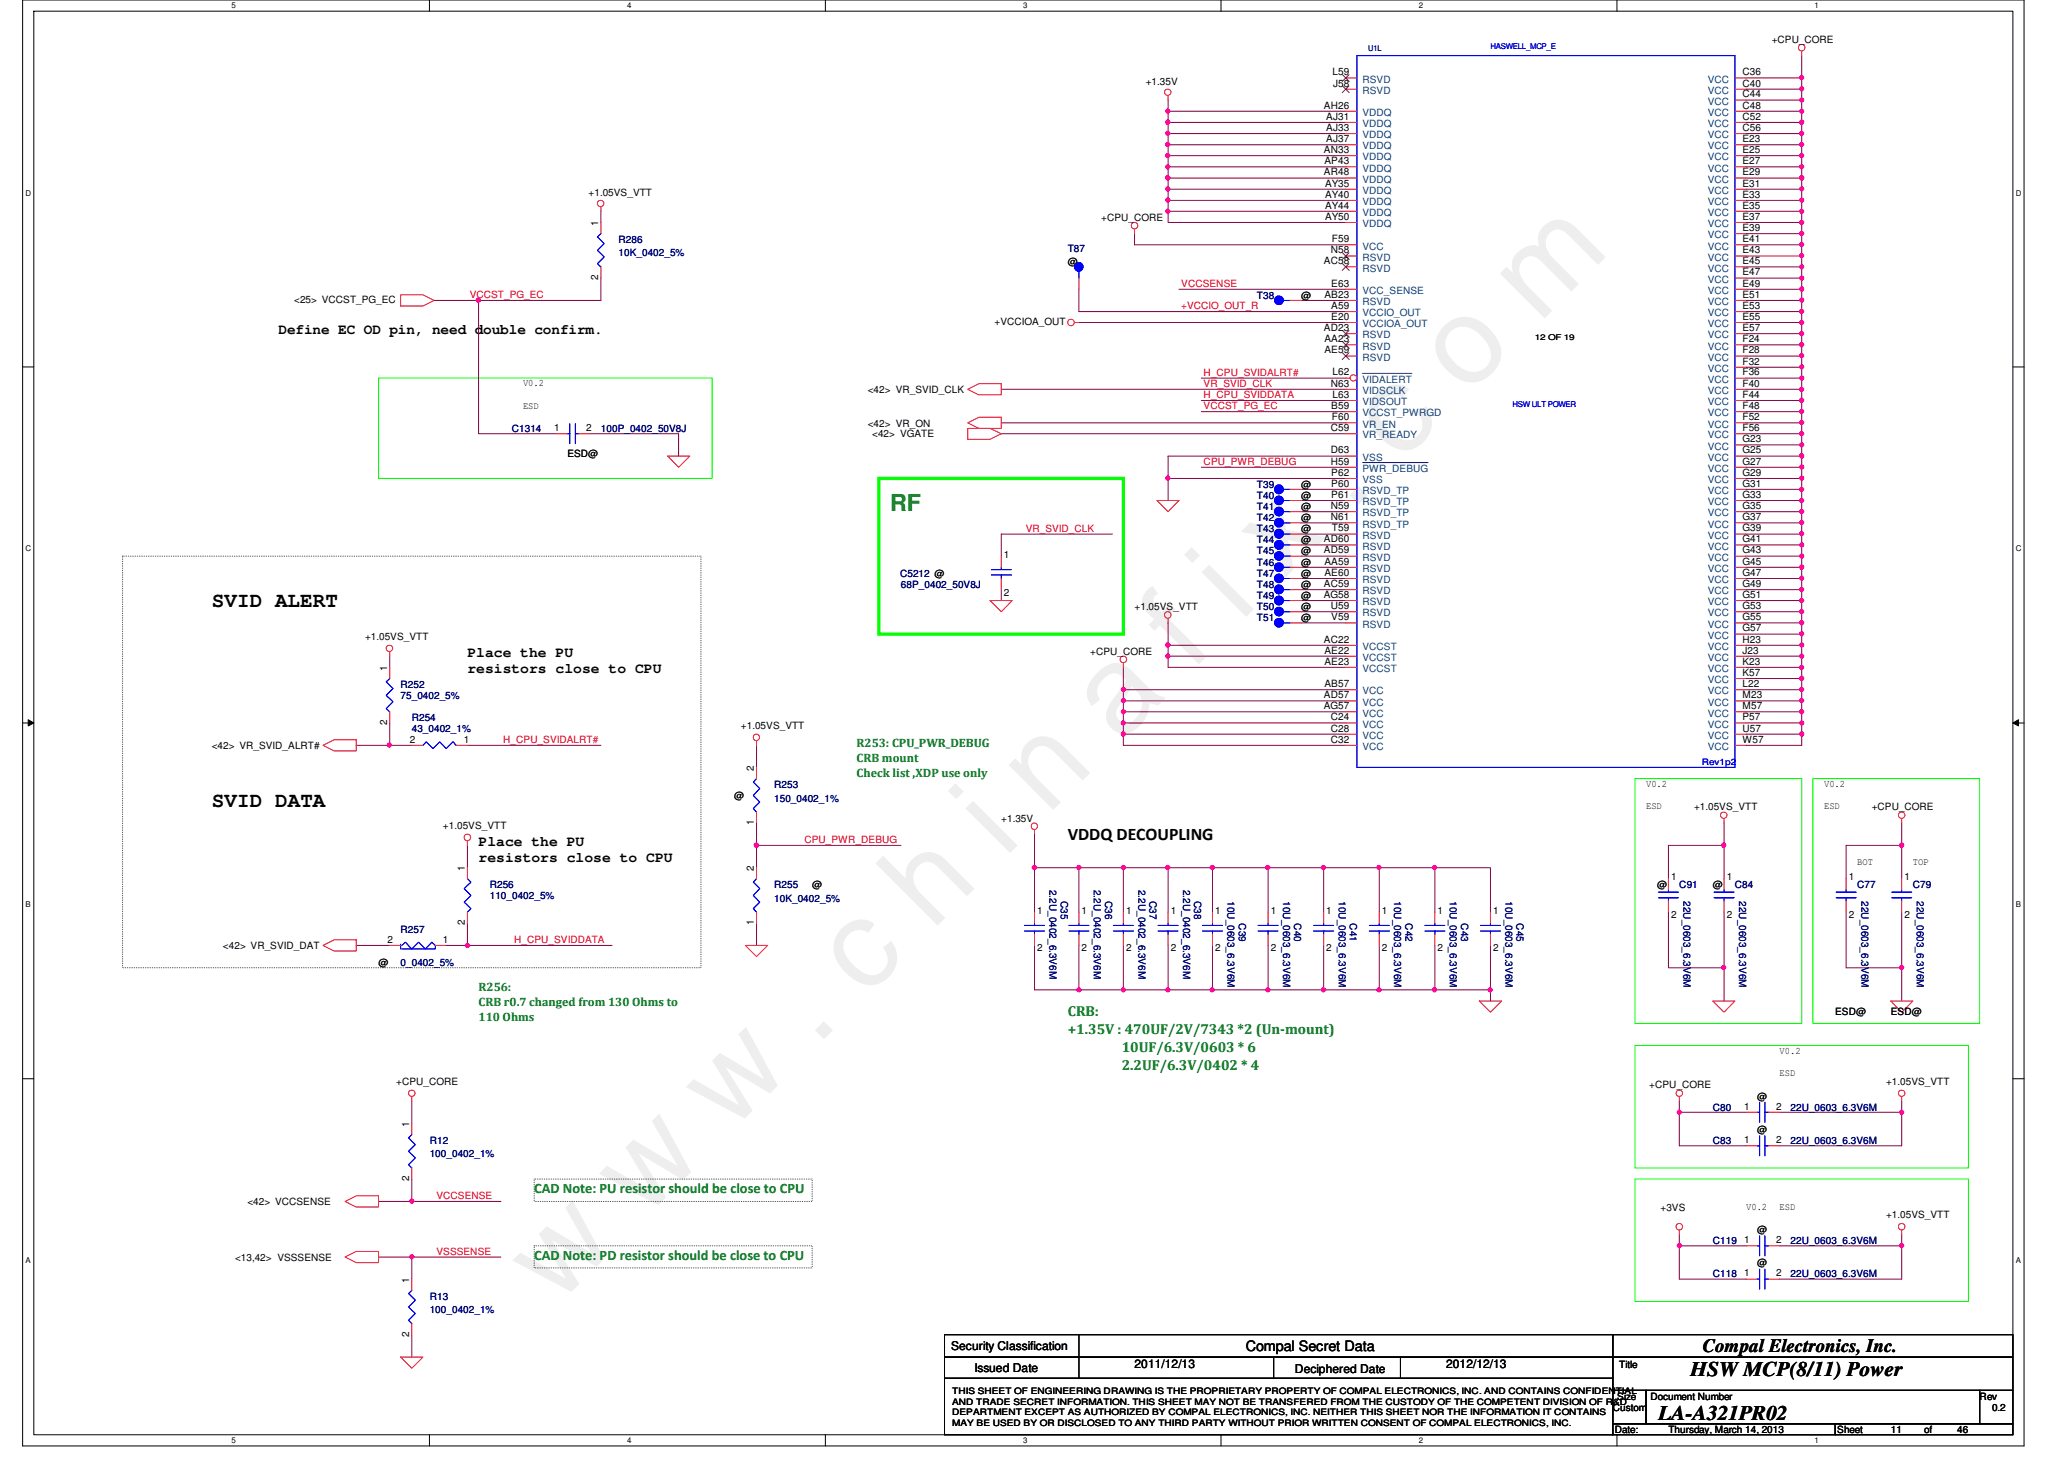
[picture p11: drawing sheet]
<svg xmlns="http://www.w3.org/2000/svg" width="297mm" height="210mm" viewBox="0 0 297 210" stroke-linecap="round" stroke-linejoin="round" font-family="sans-serif">
<defs><g id="words">
<text font-size="17.6" fill="#f0f" x="80.1" y="188" transform="rotate(-45 80.1 188)">w w w . c h i n a f i x . c o m</text>
<text font-size="3.3" fill="#008000" x="128.1" y="73.5">RF</text>
<g font-size="3">
<text x="30.5" y="87.3">SVID ALERT</text>
<text x="30.5" y="116.1">SVID DATA</text>
<text x="243.3" y="198">HSW MCP(8/11) Power</text>
<text x="238.7" y="204.3">LA-A321PR02</text>
</g>
<text font-size="2.7" x="245.1" y="194.5">Compal Electronics, Inc.</text>
<text font-size="2.5" x="153.7" y="120.8">VDDQ DECOUPLING</text>
<g font-size="2.1">
<text x="40.1" y="48.1">Define EC OD pin, need double confirm.</text>
<text x="67.3" y="94.5">Place the PU</text>
<text x="67.3" y="96.9">resistors close to CPU</text>
<text x="68.9" y="121.7">Place the PU</text>
<text x="68.9" y="124">resistors close to CPU</text>
<text x="179.3" y="194.4">Compal Secret Data</text>
</g>
<g font-size="2.1" fill="#008000">
<text x="153.7" y="146.1">CRB:</text>
<text x="153.7" y="148.7">+1.35V : 470UF/2V/7343 *2 (Un-mount)</text>
<text x="161.4" y="151.3">10UF/6.3V/0603 * 6</text>
<text x="161.4" y="153.9">2.2UF/6.3V/0402 * 4</text>
<text x="76.9" y="171.6">CAD Note: PU resistor should be close to CPU</text>
<text x="76.9" y="181.2">CAD Note: PD resistor should be close to CPU</text>
</g>
<g font-size="1.7" fill="#008000">
<text x="123.3" y="107.4">R253: CPU_PWR_DEBUG</text>
<text x="123.3" y="109.6">CRB mount</text>
<text x="123.3" y="111.7">Check list ,XDP use only</text>
<text x="68.9" y="142.6">R256:</text>
<text x="68.9" y="144.8">CRB r0.7 changed from 130 Ohms to</text>
<text x="68.9" y="146.9">110 Ohms</text>
</g>
<g font-size="1.7">
<text x="136.9" y="194.3">Security Classification</text>
<text x="140.2" y="197.3">Issued Date</text>
<text x="163.3" y="196.8">2011/12/13</text>
<text x="186.3" y="197.5">Deciphered Date</text>
<text x="208.1" y="196.8">2012/12/13</text>
</g>
<g font-size="1.4">
<text x="191.8" y="10.8">L59</text>
<text x="250.8" y="10.8">C36</text>
<text x="255" y="6.2">+CPU_CORE</text>
<text x="164.9" y="12.2">+1.35V</text>
<text x="190.5" y="15.6">AH26</text>
<text x="190.9" y="17.2">AJ31</text>
<text x="191.9" y="12.4">J58</text>
<text x="250.8" y="14">C44</text>
<text x="250.8" y="12.4">C40</text>
<text x="250.8" y="17.2">C52</text>
<text x="250.8" y="15.6">C48</text>
<text x="190.5" y="22">AN33</text>
<text x="190.6" y="23.6">AP43</text>
<text x="190.9" y="18.8">AJ33</text>
<text x="190.9" y="20.4">AJ37</text>
<text x="250.8" y="22">E25</text>
<text x="250.8" y="20.4">E23</text>
<text x="250.8" y="18.8">C56</text>
<text x="250.8" y="23.6">E27</text>
<text x="84.7" y="28.2">+1.05VS_VTT</text>
<text x="190.5" y="25.2">AR48</text>
<text x="190.7" y="26.8">AY35</text>
<text x="190.7" y="28.4">AY40</text>
<text x="250.8" y="25.2">E29</text>
<text x="250.8" y="28.4">E33</text>
<text x="250.8" y="26.8">E31</text>
<text x="86.1" y="32.5" transform="rotate(-90 86.1 32.5)">1</text>
<text x="158.5" y="31.7">+CPU_CORE</text>
<text x="190.7" y="31.6">AY50</text>
<text x="190.7" y="30">AY44</text>
<text x="191.7" y="34.8">F59</text>
<text x="250.8" y="30">E35</text>
<text x="250.8" y="33.2">E39</text>
<text x="250.8" y="31.6">E37</text>
<text x="250.8" y="34.8">E41</text>
<text x="86.1" y="40.3" transform="rotate(-90 86.1 40.3)">2</text>
<text x="153.7" y="38.2">@</text>
<text x="190.5" y="38">AC58</text>
<text x="191.5" y="36.4">N58</text>
<text x="191.6" y="41.2">E63</text>
<text x="250.8" y="38">E45</text>
<text x="250.8" y="36.4">E43</text>
<text x="250.8" y="41.2">E49</text>
<text x="250.8" y="39.6">E47</text>
<text x="42.3" y="43.6">&lt;25&gt; VCCST_PG_EC</text>
<text x="143.1" y="46.8">+VCCIOA_OUT</text>
<text x="187.3" y="43">@</text>
<text x="190.5" y="47.6">AD23</text>
<text x="190.6" y="42.8">AB23</text>
<text x="191.6" y="46">E20</text>
<text x="191.6" y="44.4">A59</text>
<text x="250.8" y="46">E55</text>
<text x="250.8" y="44.4">E53</text>
<text x="250.8" y="42.8">E51</text>
<text x="250.8" y="47.6">E57</text>
<text x="190.6" y="50.8">AE59</text>
<text x="190.6" y="49.2">AA23</text>
<text x="250.8" y="49.2">F24</text>
<text x="250.8" y="52.5">F32</text>
<text x="250.8" y="50.8">F28</text>
<text x="75.3" y="58.8">ESD</text>
<text x="75.3" y="55.6">V0.2</text>
<text x="124.9" y="56.6">&lt;42&gt; VR_SVID_CLK</text>
<text x="191.5" y="55.6">N63</text>
<text x="191.6" y="58.8">B59</text>
<text x="191.8" y="54">L62</text>
<text x="191.8" y="57.2">L63</text>
<text x="250.8" y="54">F36</text>
<text x="250.8" y="55.6">F40</text>
<text x="250.8" y="57.2">F44</text>
<text x="250.8" y="58.8">F48</text>
<text x="79.8" y="62">1</text>
<text x="81.7" y="65.7">ESD@</text>
<text x="84.4" y="62">2</text>
<text x="124.9" y="61.4">&lt;42&gt; VR_ON</text>
<text x="125.5" y="62.8">&lt;42&gt; VGATE</text>
<text x="191.5" y="65.2">D63</text>
<text x="191.5" y="62">C59</text>
<text x="191.7" y="60.5">F60</text>
<text x="250.8" y="62">F56</text>
<text x="250.8" y="60.5">F52</text>
<text x="250.8" y="63.6">G23</text>
<text x="250.8" y="65.2">G25</text>
<text x="187.3" y="70.2">@</text>
<text x="187.3" y="71.8">@</text>
<text x="191.5" y="66.8">H59</text>
<text x="191.6" y="70">P60</text>
<text x="191.6" y="68.5">P62</text>
<text x="191.6" y="71.6">P61</text>
<text x="250.8" y="66.8">G27</text>
<text x="250.8" y="70">G31</text>
<text x="250.8" y="68.5">G29</text>
<text x="250.8" y="71.6">G33</text>
<text x="187.3" y="73.4">@</text>
<text x="187.3" y="75">@</text>
<text x="187.3" y="76.6">@</text>
<text x="191.5" y="73.2">N59</text>
<text x="191.5" y="74.8">N61</text>
<text x="191.7" y="76.5">T59</text>
<text x="250.8" y="73.2">G35</text>
<text x="250.8" y="74.8">G37</text>
<text x="250.8" y="76.5">G39</text>
<text x="144.5" y="80.2">1</text>
<text x="187.3" y="83">@</text>
<text x="187.3" y="79.8">@</text>
<text x="187.3" y="78.2">@</text>
<text x="187.3" y="81.4">@</text>
<text x="190.5" y="78">AD60</text>
<text x="190.5" y="79.6">AD59</text>
<text x="190.6" y="82.8">AE60</text>
<text x="190.6" y="81.2">AA59</text>
<text x="250.8" y="78">G41</text>
<text x="250.8" y="79.6">G43</text>
<text x="250.8" y="82.8">G47</text>
<text x="250.8" y="81.2">G45</text>
<text x="144.5" y="85.7">2</text>
<text x="163.3" y="87.8">+1.05VS_VTT</text>
<text x="187.3" y="87.8">@</text>
<text x="187.3" y="89.4">@</text>
<text x="187.3" y="84.6">@</text>
<text x="187.3" y="86.2">@</text>
<text x="190.5" y="86">AG58</text>
<text x="190.5" y="84.5">AC59</text>
<text x="191.5" y="87.6">U59</text>
<text x="191.6" y="89.2">V59</text>
<text x="250.8" y="87.6">G53</text>
<text x="250.8" y="86">G51</text>
<text x="250.8" y="84.5">G49</text>
<text x="250.8" y="89.2">G55</text>
<text x="52.5" y="92.1">+1.05VS_VTT</text>
<text x="156.9" y="94.2">+CPU_CORE</text>
<text x="190.5" y="92.5">AC22</text>
<text x="190.6" y="94">AE22</text>
<text x="190.6" y="95.6">AE23</text>
<text x="250.8" y="95.6">K23</text>
<text x="250.8" y="90.8">G57</text>
<text x="250.8" y="94">J23</text>
<text x="250.8" y="92.5">H23</text>
<text x="55.7" y="96.5" transform="rotate(-90 55.7 96.5)">1</text>
<text x="190.5" y="100.5">AD57</text>
<text x="190.6" y="98.8">AB57</text>
<text x="250.8" y="97.2">K57</text>
<text x="250.8" y="98.8">L22</text>
<text x="250.8" y="100.5">M23</text>
<text x="30.5" y="107.8">&lt;42&gt; VR_SVID_ALRT#</text>
<text x="55.7" y="104.3" transform="rotate(-90 55.7 104.3)">2</text>
<text x="59" y="106.8">2</text>
<text x="66.8" y="106.8">1</text>
<text x="106.6" y="104.9">+1.05VS_VTT</text>
<text x="190.5" y="102">AG57</text>
<text x="191.5" y="106.8">C32</text>
<text x="191.5" y="105.2">C28</text>
<text x="191.5" y="103.6">C24</text>
<text x="250.8" y="103.6">P57</text>
<text x="250.8" y="102">M57</text>
<text x="250.8" y="105.2">U57</text>
<text x="250.8" y="106.8">W57</text>
<text x="108.5" y="110.9" transform="rotate(-90 108.5 110.9)">2</text>
<text x="236.9" y="113.2">V0.2</text>
<text x="262.5" y="113.2">V0.2</text>
<text x="63.8" y="119.3">+1.05VS_VTT</text>
<text x="105.7" y="115">@</text>
<text x="108.5" y="118.7" transform="rotate(-90 108.5 118.7)">1</text>
<text x="144.1" y="118.2">+1.35V</text>
<text x="236.9" y="116.4">ESD</text>
<text x="243.8" y="116.6">+1.05VS_VTT</text>
<text x="262.5" y="116.4">ESD</text>
<text x="269.4" y="116.6">+CPU_CORE</text>
<text x="66.9" y="125.3" transform="rotate(-90 66.9 125.3)">1</text>
<text x="108.5" y="125.3" transform="rotate(-90 108.5 125.3)">2</text>
<text x="267.3" y="124.4">BOT</text>
<text x="275.3" y="124.4">TOP</text>
<text x="116.9" y="127.8">@</text>
<text x="149.3" y="131.4">1</text>
<text x="155.7" y="131.4">1</text>
<text x="162" y="131.4">1</text>
<text x="168.5" y="131.4">1</text>
<text x="174.9" y="131.4">1</text>
<text x="182.9" y="131.4">1</text>
<text x="190.9" y="131.4">1</text>
<text x="198.9" y="131.4">1</text>
<text x="206.9" y="131.4">1</text>
<text x="214.9" y="131.4">1</text>
<text x="238.5" y="127.8">@</text>
<text x="240.5" y="126.6">1</text>
<text x="246.5" y="127.8">@</text>
<text x="248.5" y="126.6">1</text>
<text x="266.1" y="126.6">1</text>
<text x="274.1" y="126.6">1</text>
<text x="32.1" y="136.6">&lt;42&gt; VR_SVID_DAT</text>
<text x="55.7" y="135.6">2</text>
<text x="63.8" y="135.6">1</text>
<text x="66.9" y="133.1" transform="rotate(-90 66.9 133.1)">2</text>
<text x="108.5" y="133.1" transform="rotate(-90 108.5 133.1)">1</text>
<text x="149.3" y="136.9">2</text>
<text x="155.7" y="136.9">2</text>
<text x="162" y="136.9">2</text>
<text x="168.5" y="136.9">2</text>
<text x="174.9" y="136.9">2</text>
<text x="182.9" y="136.9">2</text>
<text x="190.9" y="136.9">2</text>
<text x="198.9" y="136.9">2</text>
<text x="206.9" y="136.9">2</text>
<text x="214.9" y="136.9">2</text>
<text x="240.5" y="132.1">2</text>
<text x="248.5" y="132.1">2</text>
<text x="266.1" y="132.1">2</text>
<text x="274.1" y="132.1">2</text>
<text x="54.5" y="139">@</text>
<text x="264.1" y="146">ESD@</text>
<text x="272.1" y="146">ESD@</text>
<text x="256.1" y="151.6">V0.2</text>
<text x="256.1" y="154.8">ESD</text>
<text x="57" y="156.1">+CPU_CORE</text>
<text x="237.4" y="156.6">+CPU_CORE</text>
<text x="251" y="159.6">1</text>
<text x="252.9" y="158.2">@</text>
<text x="255.6" y="159.6">2</text>
<text x="271.4" y="156.1">+1.05VS_VTT</text>
<text x="58.9" y="162.1" transform="rotate(-90 58.9 162.1)">1</text>
<text x="251" y="164.5">1</text>
<text x="252.9" y="163">@</text>
<text x="255.6" y="164.5">2</text>
<text x="35.6" y="173.4">&lt;42&gt; VCCSENSE</text>
<text x="58.9" y="169.9" transform="rotate(-90 58.9 169.9)">2</text>
<text x="239" y="174.2">+3VS</text>
<text x="251" y="178.9">1</text>
<text x="251.3" y="174">V0.2</text>
<text x="252.9" y="177.4">@</text>
<text x="255.6" y="178.9">2</text>
<text x="256.1" y="174">ESD</text>
<text x="271.4" y="175.3">+1.05VS_VTT</text>
<text x="33.8" y="181.4">&lt;13,42&gt; VSSSENSE</text>
<text x="58.9" y="184.5" transform="rotate(-90 58.9 184.5)">1</text>
<text x="251" y="183.6">1</text>
<text x="252.9" y="182.2">@</text>
<text x="255.6" y="183.6">2</text>
<text x="58.9" y="192.3" transform="rotate(-90 58.9 192.3)">2</text>
<text x="233" y="196.8">Title</text>
<text x="232.1" y="203">Custom</text>
<text x="232.7" y="201.4">Size</text>
<text x="237.5" y="201.4">Document Number</text>
<text x="284.9" y="201.4">Rev</text>
<text x="286.7" y="203">0.2</text>
<text x="232.4" y="206.2">Date:</text>
<text x="240.1" y="206.2">Thursday, March 14, 2013</text>
<text x="264.4" y="206.2">Sheet</text>
<text x="272.1" y="206.2">11</text>
<text x="276.9" y="206.2">of</text>
<text x="281.7" y="206.2">46</text>
</g>
<g font-size="1.4" fill="#004080">
<text x="196.1" y="11.9">RSVD</text>
<text x="245.8" y="11.9">VCC</text>
<text x="196.1" y="13.5">RSVD</text>
<text x="196.1" y="16.7">VDDQ</text>
<text x="245.8" y="15.1">VCC</text>
<text x="245.8" y="13.5">VCC</text>
<text x="245.8" y="16.7">VCC</text>
<text x="196.1" y="18.3">VDDQ</text>
<text x="196.1" y="19.9">VDDQ</text>
<text x="196.1" y="21.5">VDDQ</text>
<text x="196.1" y="23.1">VDDQ</text>
<text x="245.8" y="18.3">VCC</text>
<text x="245.8" y="23.1">VCC</text>
<text x="245.8" y="21.5">VCC</text>
<text x="245.8" y="19.9">VCC</text>
<text x="196.1" y="24.7">VDDQ</text>
<text x="196.1" y="26.3">VDDQ</text>
<text x="196.1" y="27.9">VDDQ</text>
<text x="196.1" y="29.5">VDDQ</text>
<text x="245.8" y="26.3">VCC</text>
<text x="245.8" y="24.7">VCC</text>
<text x="245.8" y="29.5">VCC</text>
<text x="245.8" y="27.9">VCC</text>
<text x="196.1" y="32.7">VDDQ</text>
<text x="196.1" y="31.1">VDDQ</text>
<text x="196.1" y="35.9">VCC</text>
<text x="245.8" y="31.1">VCC</text>
<text x="245.8" y="34.3">VCC</text>
<text x="245.8" y="32.7">VCC</text>
<text x="245.8" y="35.9">VCC</text>
<text x="196.1" y="37.5">RSVD</text>
<text x="196.1" y="39.1">RSVD</text>
<text x="245.8" y="39.1">VCC</text>
<text x="245.8" y="37.5">VCC</text>
<text x="245.8" y="40.7">VCC</text>
<text x="196.1" y="42.3">VCC_SENSE</text>
<text x="196.1" y="43.9">RSVD</text>
<text x="196.1" y="47.1">VCCIOA_OUT</text>
<text x="196.1" y="45.5">VCCIO_OUT</text>
<text x="245.8" y="42.3">VCC</text>
<text x="245.8" y="47.1">VCC</text>
<text x="245.8" y="45.5">VCC</text>
<text x="245.8" y="43.9">VCC</text>
<text x="196.1" y="51.9">RSVD</text>
<text x="196.1" y="50.3">RSVD</text>
<text x="196.1" y="48.7">RSVD</text>
<text x="245.8" y="48.7">VCC</text>
<text x="245.8" y="50.3">VCC</text>
<text x="245.8" y="53.5">VCC</text>
<text x="245.8" y="51.9">VCC</text>
<text x="196.1" y="56.7">VIDSCLK</text>
<text x="196.1" y="58.3">VIDSOUT</text>
<text x="196.1" y="59.9">VCCST_PWRGD</text>
<text x="196.1" y="55.1">VIDALERT</text>
<text x="245.8" y="55.1">VCC</text>
<text x="245.8" y="56.7">VCC</text>
<text x="245.8" y="58.3">VCC</text>
<text x="245.8" y="59.9">VCC</text>
<text x="196.1" y="61.5">VR_EN</text>
<text x="196.1" y="63.1">VR_READY</text>
<text x="245.8" y="63.1">VCC</text>
<text x="245.8" y="61.5">VCC</text>
<text x="245.8" y="64.7">VCC</text>
<text x="196.1" y="71.1">RSVD_TP</text>
<text x="196.1" y="69.5">VSS</text>
<text x="196.1" y="67.9">PWR_DEBUG</text>
<text x="196.1" y="66.3">VSS</text>
<text x="245.8" y="66.3">VCC</text>
<text x="245.8" y="67.9">VCC</text>
<text x="245.8" y="71.1">VCC</text>
<text x="245.8" y="69.5">VCC</text>
<text x="196.1" y="72.7">RSVD_TP</text>
<text x="196.1" y="74.3">RSVD_TP</text>
<text x="196.1" y="77.5">RSVD</text>
<text x="196.1" y="75.9">RSVD_TP</text>
<text x="245.8" y="72.7">VCC</text>
<text x="245.8" y="74.3">VCC</text>
<text x="245.8" y="75.9">VCC</text>
<text x="245.8" y="77.5">VCC</text>
<text x="196.1" y="79.1">RSVD</text>
<text x="196.1" y="80.7">RSVD</text>
<text x="196.1" y="83.9">RSVD</text>
<text x="196.1" y="82.3">RSVD</text>
<text x="245.8" y="79.1">VCC</text>
<text x="245.8" y="80.7">VCC</text>
<text x="245.8" y="83.9">VCC</text>
<text x="245.8" y="82.3">VCC</text>
<text x="196.1" y="85.5">RSVD</text>
<text x="196.1" y="87.1">RSVD</text>
<text x="196.1" y="88.7">RSVD</text>
<text x="245.8" y="88.7">VCC</text>
<text x="245.8" y="87.1">VCC</text>
<text x="245.8" y="85.5">VCC</text>
<text x="196.1" y="95.1">VCCST</text>
<text x="196.1" y="93.5">VCCST</text>
<text x="196.1" y="90.3">RSVD</text>
<text x="245.8" y="91.9">VCC</text>
<text x="245.8" y="90.3">VCC</text>
<text x="245.8" y="95.1">VCC</text>
<text x="245.8" y="93.5">VCC</text>
<text x="196.1" y="96.7">VCCST</text>
<text x="196.1" y="99.9">VCC</text>
<text x="196.1" y="101.5">VCC</text>
<text x="245.8" y="96.7">VCC</text>
<text x="245.8" y="98.3">VCC</text>
<text x="245.8" y="99.9">VCC</text>
<text x="245.8" y="101.5">VCC</text>
<text x="196.1" y="103.1">VCC</text>
<text x="196.1" y="107.9">VCC</text>
<text x="196.1" y="106.3">VCC</text>
<text x="196.1" y="104.7">VCC</text>
<text x="245.8" y="104.7">VCC</text>
<text x="245.8" y="103.1">VCC</text>
<text x="245.8" y="106.3">VCC</text>
<text x="245.8" y="107.9">VCC</text>
</g>
<g font-size="1.4" fill="#000080">
<text x="89" y="35">R286</text>
<text x="89" y="36.9">10K_0402_5%</text>
<text x="153.7" y="36.2">T87</text>
<text x="180.9" y="43">T38</text>
<text x="73.7" y="62.2">C1314</text>
<text x="86.5" y="62.2">100P_0402_50V8J</text>
<text x="180.9" y="70.2">T39</text>
<text x="180.9" y="71.8">T40</text>
<text x="180.9" y="73.4">T41</text>
<text x="180.9" y="75">T42</text>
<text x="180.9" y="76.6">T43</text>
<text x="129.5" y="83">C5212 @</text>
<text x="180.9" y="83">T47</text>
<text x="180.9" y="79.8">T45</text>
<text x="180.9" y="78.2">T44</text>
<text x="180.9" y="81.4">T46</text>
<text x="129.7" y="84.6">68P_0402_50V8J</text>
<text x="180.9" y="87.8">T50</text>
<text x="180.9" y="89.4">T51</text>
<text x="180.9" y="84.6">T48</text>
<text x="180.9" y="86.2">T49</text>
<text x="57.7" y="99">R252</text>
<text x="57.7" y="100.6">75_0402_5%</text>
<text x="59.3" y="103.8">R254</text>
<text x="59.3" y="105.4">43_0402_1%</text>
<text x="111.4" y="113.4">R253</text>
<text x="111.4" y="115.3">150_0402_1%</text>
<text x="70.5" y="127.8">R256</text>
<text x="70.5" y="129.4">110_0402_5%</text>
<text x="111.4" y="127.8">R255</text>
<text x="111.4" y="129.7">10K_0402_5%</text>
<text x="151" y="128" transform="rotate(90 151 128)">2.2U_0402_6.3V6M</text>
<text x="152.7" y="129.6" transform="rotate(90 152.7 129.6)">C35</text>
<text x="157.4" y="128" transform="rotate(90 157.4 128)">2.2U_0402_6.3V6M</text>
<text x="159" y="129.6" transform="rotate(90 159 129.6)">C36</text>
<text x="163.9" y="128" transform="rotate(90 163.9 128)">2.2U_0402_6.3V6M</text>
<text x="165.4" y="129.6" transform="rotate(90 165.4 129.6)">C37</text>
<text x="170.3" y="128" transform="rotate(90 170.3 128)">2.2U_0402_6.3V6M</text>
<text x="171.9" y="129.6" transform="rotate(90 171.9 129.6)">C38</text>
<text x="176.7" y="129.6" transform="rotate(90 176.7 129.6)">10U_0603_6.3V6M</text>
<text x="184.7" y="129.6" transform="rotate(90 184.7 129.6)">10U_0603_6.3V6M</text>
<text x="192.7" y="129.6" transform="rotate(90 192.7 129.6)">10U_0603_6.3V6M</text>
<text x="200.7" y="129.6" transform="rotate(90 200.7 129.6)">10U_0603_6.3V6M</text>
<text x="208.7" y="129.6" transform="rotate(90 208.7 129.6)">10U_0603_6.3V6M</text>
<text x="216.7" y="129.6" transform="rotate(90 216.7 129.6)">10U_0603_6.3V6M</text>
<text x="241.7" y="127.8">C91</text>
<text x="242.3" y="129.6" transform="rotate(90 242.3 129.6)">22U_0603_6.3V6M</text>
<text x="249.7" y="127.8">C84</text>
<text x="250.3" y="129.6" transform="rotate(90 250.3 129.6)">22U_0603_6.3V6M</text>
<text x="267.3" y="127.8">C77</text>
<text x="267.9" y="129.6" transform="rotate(90 267.9 129.6)">22U_0603_6.3V6M</text>
<text x="275.3" y="127.8">C79</text>
<text x="275.9" y="129.6" transform="rotate(90 275.9 129.6)">22U_0603_6.3V6M</text>
<text x="57.7" y="134.2">R257</text>
<text x="178.3" y="132.8" transform="rotate(90 178.3 132.8)">C39</text>
<text x="186.3" y="132.8" transform="rotate(90 186.3 132.8)">C40</text>
<text x="194.3" y="132.8" transform="rotate(90 194.3 132.8)">C41</text>
<text x="202.3" y="132.8" transform="rotate(90 202.3 132.8)">C42</text>
<text x="210.3" y="132.8" transform="rotate(90 210.3 132.8)">C43</text>
<text x="218.3" y="132.8" transform="rotate(90 218.3 132.8)">C45</text>
<text x="57.7" y="139">0_0402_5%</text>
<text x="246.5" y="159.8">C80</text>
<text x="257.7" y="159.8">22U_0603_6.3V6M</text>
<text x="61.8" y="164.6">R12</text>
<text x="61.8" y="166.5">100_0402_1%</text>
<text x="246.5" y="164.6">C83</text>
<text x="257.7" y="164.6">22U_0603_6.3V6M</text>
<text x="246.5" y="179">C119</text>
<text x="257.7" y="179">22U_0603_6.3V6M</text>
<text x="246.5" y="183.8">C118</text>
<text x="257.7" y="183.8">22U_0603_6.3V6M</text>
<text x="61.8" y="187">R13</text>
<text x="61.8" y="188.9">100_0402_1%</text>
</g>
<g font-size="1.4" fill="#f00">
<text x="170" y="41.3">VCCSENSE</text>
<text x="67.6" y="42.9">VCCST_PG_EC</text>
<text x="170" y="44.5">+VCCIO_OUT_R</text>
<text x="173.2" y="58.9">VCCST_PG_EC</text>
<text x="173.2" y="55.7">VR_SVID_CLK</text>
<text x="173.2" y="57.3">H_CPU_SVIDDATA</text>
<text x="173.2" y="54.1">H_CPU_SVIDALRT#</text>
<text x="173.2" y="66.9">CPU_PWR_DEBUG</text>
<text x="147.6" y="76.5">VR_SVID_CLK</text>
<text x="72.4" y="106.9">H_CPU_SVIDALRT#</text>
<text x="115.8" y="121.3">CPU_PWR_DEBUG</text>
<text x="74" y="135.7">H_CPU_SVIDDATA</text>
<text x="62.8" y="172.5">VCCSENSE</text>
<text x="62.8" y="180.5">VSSSENSE</text>
</g>
<text font-size="1.3" fill="#00f" x="244.9" y="110">Rev1p2</text>
<g font-size="1.3">
<text x="137" y="200.6">THIS SHEET OF ENGINEERING DRAWING IS THE PROPRIETARY PROPERTY OF COMPAL ELECTRONICS, INC. AND CONTAINS CONFIDENTIAL</text>
<text x="137" y="202.1">AND TRADE SECRET INFORMATION. THIS SHEET MAY NOT BE TRANSFERED FROM THE CUSTODY OF THE COMPETENT DIVISION OF R&amp;D</text>
<text x="137" y="203.6">DEPARTMENT EXCEPT AS AUTHORIZED BY COMPAL ELECTRONICS, INC. NEITHER THIS SHEET NOR THE INFORMATION IT CONTAINS</text>
<text x="137" y="205.1">MAY BE USED BY OR DISCLOSED TO ANY THIRD PARTY WITHOUT PRIOR WRITTEN CONSENT OF COMPAL ELECTRONICS, INC.</text>
</g>
<g font-size="1.1">
<text x="33.3" y="1.1">5</text>
<text x="90.3" y="1.1">4</text>
<text x="147.2" y="1.1">3</text>
<text x="204.2" y="1.1">2</text>
<text x="261.2" y="1.1">1</text>
<text x="3.7" y="28.2">D</text>
<text x="290.1" y="28.2">D</text>
<text x="220.9" y="49">12 OF 19</text>
<text x="3.7" y="79.3">C</text>
<text x="290.1" y="79.3">C</text>
<text x="3.7" y="130.6">B</text>
<text x="290.1" y="130.6">B</text>
<text x="3.7" y="181.7">A</text>
<text x="290.1" y="181.7">A</text>
<text x="33.3" y="207.6">5</text>
<text x="90.3" y="207.6">4</text>
<text x="147.2" y="207.6">3</text>
<text x="204.2" y="207.6">2</text>
<text x="261.2" y="207.6">1</text>
</g>
<text font-size="1.1" fill="#000080" x="196.9" y="7.4">U1L</text>
<g font-size="1.1" fill="#00f">
<text x="214.5" y="7.1">HASWELL_MCP_E</text>
<text x="217.7" y="58.6">HSW ULT POWER</text>
</g>
</g></defs>
<path d="M3.3 0h288v208h-288zM4.9 1.6h284.8v204.8h-284.8z" fill="none" stroke="#000" stroke-width=".14"/>
<g fill="#fff">
<path d="M33.3 .2h.6v1.2h-.6z"/>
<path d="M33.3 206.6h.6v1.2h-.6z"/>
</g>
<path d="M61.8 0v1.6M61.8 206.4v1.6" fill="none" stroke="#000" stroke-width=".14"/>
<g fill="#fff">
<path d="M90.3 .2h.5v1.2h-.5z"/>
<path d="M90.3 206.6h.5v1.2h-.5z"/>
</g>
<path d="M118.8 0v1.6M118.8 206.4v1.6" fill="none" stroke="#000" stroke-width=".14"/>
<g fill="#fff">
<path d="M147.2 .2h.6v1.2h-.6z"/>
<path d="M147.2 206.6h.6v1.2h-.6z"/>
</g>
<path d="M175.7 0v1.6M175.7 206.4v1.6" fill="none" stroke="#000" stroke-width=".14"/>
<g fill="#fff">
<path d="M204.2 .2h.6v1.2h-.6z"/>
<path d="M204.2 206.6h.6v1.2h-.6z"/>
</g>
<path d="M232.7 0v1.6M232.7 206.4v1.6" fill="none" stroke="#000" stroke-width=".14"/>
<g fill="#fff">
<path d="M261.2 .2h.5v1.2h-.5z"/>
<path d="M261.2 206.6h.5v1.2h-.5z"/>
<path d="M3.7 27.2h.7v1.2h-.7z"/>
<path d="M290.1 27.2h.8v1.2h-.8z"/>
<path d="M3.7 78.4h.7v1.1h-.7z"/>
<path d="M290.1 78.4h.8v1.1h-.8z"/>
</g>
<path d="M3.3 52.8h1.6M289.7 52.8h1.6" fill="none" stroke="#000" stroke-width=".14"/>
<g fill="#fff">
<path d="M3.7 129.6h.7v1.2h-.7z"/>
<path d="M290.1 129.6h.7v1.2h-.7z"/>
</g>
<path d="M3.3 104h1.6M4.1 103.5l.8 .5-.8 .4zM289.7 104l.8-.5v.9zM289.7 104h1.6" fill="none" stroke="#000" stroke-width=".14"/>
<path d="M4.1 103.5l.8 .5-.8 .4zM289.7 104l.8-.5v.9z" fill="#000"/>
<g fill="#fff">
<path d="M3.7 180.8h.7v1.1h-.7z"/>
<path d="M290.1 180.8h.7v1.1h-.7z"/>
</g>
<path d="M3.3 155.2h1.6M289.7 155.2h1.6" fill="none" stroke="#000" stroke-width=".14"/>
<path d="M17.6 80h83.3v59.2h-83.3zM76.9 179.2h40v3.2h-40zM76.9 169.6h40v3.2h-40z" fill="none" stroke="#000" stroke-width=".14" stroke-dasharray="0 .3"/>
<path d="M126.5 68.8h35.2v22.4h-35.2z" fill="none" stroke="#0f0" stroke-width=".47"/>
<path d="M54.5 54.4h48v14.4h-48zM235.3 112h24v35.2h-24zM260.9 112h24v35.2h-24zM235.3 150.4h48v17.6h-48zM235.3 169.6h48v17.6h-48z" fill="none" stroke="#0f0" stroke-width=".14"/>
<path d="M251.3 11.2h8M259.3 12.8v1.6M155.3 44.8h38.4" fill="none" stroke="#800040" stroke-width=".14"/>
<circle cx="259.3" cy="12.8" r=".3" fill="#f0f"/>
<circle cx="259.3" cy="12.8" r=".3" fill="none" stroke="#f0f" stroke-width=".14"/>
<path d="M259.3 19.2v1.6" fill="none" stroke="#800040" stroke-width=".14"/>
<circle cx="259.3" cy="19.2" r=".3" fill="#f0f"/>
<circle cx="259.3" cy="19.2" r=".3" fill="none" stroke="#f0f" stroke-width=".14"/>
<path d="M251.3 19.2h8M259.3 20.8v1.6" fill="none" stroke="#800040" stroke-width=".14"/>
<circle cx="259.3" cy="20.8" r=".3" fill="#f0f"/>
<circle cx="259.3" cy="20.8" r=".3" fill="none" stroke="#f0f" stroke-width=".14"/>
<path d="M259.3 16v1.6" fill="none" stroke="#800040" stroke-width=".14"/>
<circle cx="259.3" cy="16" r=".3" fill="#f0f"/>
<circle cx="259.3" cy="16" r=".3" fill="none" stroke="#f0f" stroke-width=".14"/>
<path d="M251.3 17.6h8v1.6M251.3 16h8M251.3 12.8h8M259.3 8v3.2M251.3 22.4h8M251.3 20.8h8" fill="none" stroke="#800040" stroke-width=".14"/>
<circle cx="259.3" cy="17.6" r=".31" fill="#f0f"/>
<circle cx="259.3" cy="17.6" r=".31" fill="none" stroke="#f0f" stroke-width=".14"/>
<path d="M251.3 14.4h8v1.6M251.3 24h8" fill="none" stroke="#800040" stroke-width=".14"/>
<circle cx="259.3" cy="14.4" r=".3" fill="#f0f"/>
<circle cx="259.3" cy="14.4" r=".3" fill="none" stroke="#f0f" stroke-width=".14"/>
<path d="M259.3 24v1.6" fill="none" stroke="#800040" stroke-width=".14"/>
<circle cx="259.3" cy="25.6" r=".31" fill="#f0f"/>
<circle cx="259.3" cy="25.6" r=".31" fill="none" stroke="#f0f" stroke-width=".14"/>
<circle cx="259.3" cy="24" r=".3" fill="#f0f"/>
<circle cx="259.3" cy="24" r=".3" fill="none" stroke="#f0f" stroke-width=".14"/>
<path d="M259.3 11.2v1.6" fill="none" stroke="#800040" stroke-width=".14"/>
<circle cx="259.3" cy="11.2" r=".3" fill="#f0f"/>
<circle cx="259.3" cy="11.2" r=".3" fill="none" stroke="#f0f" stroke-width=".14"/>
<path d="M251.3 107.2h8M251.3 105.6h8" fill="none" stroke="#800040" stroke-width=".14"/>
<circle cx="259.3" cy="105.6" r=".31" fill="#f0f"/>
<circle cx="259.3" cy="105.6" r=".31" fill="none" stroke="#f0f" stroke-width=".14"/>
<path d="M251.3 102.4h8v1.6h-8M259.3 105.6v1.6" fill="none" stroke="#800040" stroke-width=".14"/>
<circle cx="259.3" cy="102.4" r=".3" fill="#f0f"/>
<circle cx="259.3" cy="102.4" r=".3" fill="none" stroke="#f0f" stroke-width=".14"/>
<path d="M251.3 100.8h8v1.6" fill="none" stroke="#800040" stroke-width=".14"/>
<circle cx="259.3" cy="100.8" r=".3" fill="#f0f"/>
<circle cx="259.3" cy="100.8" r=".3" fill="none" stroke="#f0f" stroke-width=".14"/>
<path d="M251.3 99.2h8v1.6" fill="none" stroke="#800040" stroke-width=".14"/>
<circle cx="259.3" cy="99.2" r=".3" fill="#f0f"/>
<circle cx="259.3" cy="99.2" r=".3" fill="none" stroke="#f0f" stroke-width=".14"/>
<path d="M251.3 97.6h8v1.6" fill="none" stroke="#800040" stroke-width=".14"/>
<circle cx="259.3" cy="97.6" r=".31" fill="#f0f"/>
<circle cx="259.3" cy="97.6" r=".31" fill="none" stroke="#f0f" stroke-width=".14"/>
<path d="M251.3 96h8v1.6" fill="none" stroke="#800040" stroke-width=".14"/>
<circle cx="259.3" cy="96" r=".3" fill="#f0f"/>
<circle cx="259.3" cy="96" r=".3" fill="none" stroke="#f0f" stroke-width=".14"/>
<path d="M251.3 94.4h8v1.6" fill="none" stroke="#800040" stroke-width=".14"/>
<circle cx="259.3" cy="94.4" r=".3" fill="#f0f"/>
<circle cx="259.3" cy="94.4" r=".3" fill="none" stroke="#f0f" stroke-width=".14"/>
<path d="M251.3 92.8h8v1.6" fill="none" stroke="#800040" stroke-width=".14"/>
<circle cx="259.3" cy="92.8" r=".3" fill="#f0f"/>
<circle cx="259.3" cy="92.8" r=".3" fill="none" stroke="#f0f" stroke-width=".14"/>
<path d="M251.3 91.2h8v1.6" fill="none" stroke="#800040" stroke-width=".14"/>
<circle cx="259.3" cy="91.2" r=".3" fill="#f0f"/>
<circle cx="259.3" cy="91.2" r=".3" fill="none" stroke="#f0f" stroke-width=".14"/>
<path d="M251.3 89.6h8v1.6" fill="none" stroke="#800040" stroke-width=".14"/>
<circle cx="259.3" cy="89.6" r=".31" fill="#f0f"/>
<circle cx="259.3" cy="89.6" r=".31" fill="none" stroke="#f0f" stroke-width=".14"/>
<path d="M251.3 88h8v1.6" fill="none" stroke="#800040" stroke-width=".14"/>
<circle cx="259.3" cy="88" r=".3" fill="#f0f"/>
<circle cx="259.3" cy="88" r=".3" fill="none" stroke="#f0f" stroke-width=".14"/>
<path d="M251.3 86.4h8v1.6" fill="none" stroke="#800040" stroke-width=".14"/>
<circle cx="259.3" cy="86.4" r=".3" fill="#f0f"/>
<circle cx="259.3" cy="86.4" r=".3" fill="none" stroke="#f0f" stroke-width=".14"/>
<path d="M251.3 84.8h8v1.6" fill="none" stroke="#800040" stroke-width=".14"/>
<circle cx="259.3" cy="84.8" r=".3" fill="#f0f"/>
<circle cx="259.3" cy="84.8" r=".3" fill="none" stroke="#f0f" stroke-width=".14"/>
<path d="M251.3 83.2h8v1.6" fill="none" stroke="#800040" stroke-width=".14"/>
<circle cx="259.3" cy="83.2" r=".3" fill="#f0f"/>
<circle cx="259.3" cy="83.2" r=".3" fill="none" stroke="#f0f" stroke-width=".14"/>
<path d="M251.3 81.6h8v1.6" fill="none" stroke="#800040" stroke-width=".14"/>
<circle cx="259.3" cy="81.6" r=".31" fill="#f0f"/>
<circle cx="259.3" cy="81.6" r=".31" fill="none" stroke="#f0f" stroke-width=".14"/>
<path d="M144.1 60.8h49.6M144.1 62.4h49.6M251.3 80h8v1.6" fill="none" stroke="#800040" stroke-width=".14"/>
<circle cx="259.3" cy="80" r=".3" fill="#f0f"/>
<circle cx="259.3" cy="80" r=".3" fill="none" stroke="#f0f" stroke-width=".14"/>
<path d="M251.3 78.4h8v1.6" fill="none" stroke="#800040" stroke-width=".14"/>
<circle cx="259.3" cy="78.4" r=".3" fill="#f0f"/>
<circle cx="259.3" cy="78.4" r=".3" fill="none" stroke="#f0f" stroke-width=".14"/>
<path d="M251.3 76.8h8v1.6" fill="none" stroke="#800040" stroke-width=".14"/>
<circle cx="259.3" cy="76.8" r=".3" fill="#f0f"/>
<circle cx="259.3" cy="76.8" r=".3" fill="none" stroke="#f0f" stroke-width=".14"/>
<path d="M251.3 75.2h8v1.6" fill="none" stroke="#800040" stroke-width=".14"/>
<circle cx="259.3" cy="75.2" r=".3" fill="#f0f"/>
<circle cx="259.3" cy="75.2" r=".3" fill="none" stroke="#f0f" stroke-width=".14"/>
<path d="M251.3 73.6h8v1.6" fill="none" stroke="#800040" stroke-width=".14"/>
<circle cx="259.3" cy="73.6" r=".31" fill="#f0f"/>
<circle cx="259.3" cy="73.6" r=".31" fill="none" stroke="#f0f" stroke-width=".14"/>
<path d="M251.3 72h8v1.6" fill="none" stroke="#800040" stroke-width=".14"/>
<circle cx="259.3" cy="72" r=".3" fill="#f0f"/>
<circle cx="259.3" cy="72" r=".3" fill="none" stroke="#f0f" stroke-width=".14"/>
<path d="M251.3 70.4h8v1.6" fill="none" stroke="#800040" stroke-width=".14"/>
<circle cx="259.3" cy="70.4" r=".3" fill="#f0f"/>
<circle cx="259.3" cy="70.4" r=".3" fill="none" stroke="#f0f" stroke-width=".14"/>
<path d="M251.3 68.8h8v1.6" fill="none" stroke="#800040" stroke-width=".14"/>
<circle cx="259.3" cy="68.8" r=".3" fill="#f0f"/>
<circle cx="259.3" cy="68.8" r=".3" fill="none" stroke="#f0f" stroke-width=".14"/>
<path d="M251.3 67.2h8v1.6" fill="none" stroke="#800040" stroke-width=".14"/>
<circle cx="259.3" cy="67.2" r=".3" fill="#f0f"/>
<circle cx="259.3" cy="67.2" r=".3" fill="none" stroke="#f0f" stroke-width=".14"/>
<path d="M251.3 65.6h8v1.6" fill="none" stroke="#800040" stroke-width=".14"/>
<circle cx="259.3" cy="65.6" r=".31" fill="#f0f"/>
<circle cx="259.3" cy="65.6" r=".31" fill="none" stroke="#f0f" stroke-width=".14"/>
<path d="M251.3 64h8v1.6" fill="none" stroke="#800040" stroke-width=".14"/>
<circle cx="259.3" cy="64" r=".3" fill="#f0f"/>
<circle cx="259.3" cy="64" r=".3" fill="none" stroke="#f0f" stroke-width=".14"/>
<path d="M251.3 62.4h8v1.6" fill="none" stroke="#800040" stroke-width=".14"/>
<circle cx="259.3" cy="62.4" r=".3" fill="#f0f"/>
<circle cx="259.3" cy="62.4" r=".3" fill="none" stroke="#f0f" stroke-width=".14"/>
<path d="M251.3 60.8h8v1.6" fill="none" stroke="#800040" stroke-width=".14"/>
<circle cx="259.3" cy="60.8" r=".3" fill="#f0f"/>
<circle cx="259.3" cy="60.8" r=".3" fill="none" stroke="#f0f" stroke-width=".14"/>
<path d="M251.3 59.2h8v1.6" fill="none" stroke="#800040" stroke-width=".14"/>
<circle cx="259.3" cy="59.2" r=".3" fill="#f0f"/>
<circle cx="259.3" cy="59.2" r=".3" fill="none" stroke="#f0f" stroke-width=".14"/>
<path d="M251.3 57.6h8v1.6" fill="none" stroke="#800040" stroke-width=".14"/>
<circle cx="259.3" cy="57.6" r=".31" fill="#f0f"/>
<circle cx="259.3" cy="57.6" r=".31" fill="none" stroke="#f0f" stroke-width=".14"/>
<path d="M251.3 56h8v1.6" fill="none" stroke="#800040" stroke-width=".14"/>
<circle cx="259.3" cy="56" r=".3" fill="#f0f"/>
<circle cx="259.3" cy="56" r=".3" fill="none" stroke="#f0f" stroke-width=".14"/>
<path d="M251.3 54.4h8v1.6" fill="none" stroke="#800040" stroke-width=".14"/>
<circle cx="259.3" cy="54.4" r=".3" fill="#f0f"/>
<circle cx="259.3" cy="54.4" r=".3" fill="none" stroke="#f0f" stroke-width=".14"/>
<path d="M251.3 52.8h8v1.6" fill="none" stroke="#800040" stroke-width=".14"/>
<circle cx="259.3" cy="52.8" r=".3" fill="#f0f"/>
<circle cx="259.3" cy="52.8" r=".3" fill="none" stroke="#f0f" stroke-width=".14"/>
<path d="M251.3 51.2h8v1.6" fill="none" stroke="#800040" stroke-width=".14"/>
<circle cx="259.3" cy="51.2" r=".3" fill="#f0f"/>
<circle cx="259.3" cy="51.2" r=".3" fill="none" stroke="#f0f" stroke-width=".14"/>
<path d="M251.3 49.6h8v1.6" fill="none" stroke="#800040" stroke-width=".14"/>
<circle cx="259.3" cy="49.6" r=".31" fill="#f0f"/>
<circle cx="259.3" cy="49.6" r=".31" fill="none" stroke="#f0f" stroke-width=".14"/>
<path d="M251.3 48h8v1.6" fill="none" stroke="#800040" stroke-width=".14"/>
<circle cx="259.3" cy="48" r=".3" fill="#f0f"/>
<circle cx="259.3" cy="48" r=".3" fill="none" stroke="#f0f" stroke-width=".14"/>
<path d="M251.3 46.4h8v1.6" fill="none" stroke="#800040" stroke-width=".14"/>
<circle cx="259.3" cy="46.4" r=".3" fill="#f0f"/>
<circle cx="259.3" cy="46.4" r=".3" fill="none" stroke="#f0f" stroke-width=".14"/>
<path d="M251.3 44.8h8v1.6" fill="none" stroke="#800040" stroke-width=".14"/>
<circle cx="259.3" cy="44.8" r=".3" fill="#f0f"/>
<circle cx="259.3" cy="44.8" r=".3" fill="none" stroke="#f0f" stroke-width=".14"/>
<path d="M251.3 43.2h8v1.6" fill="none" stroke="#800040" stroke-width=".14"/>
<circle cx="259.3" cy="43.2" r=".3" fill="#f0f"/>
<circle cx="259.3" cy="43.2" r=".3" fill="none" stroke="#f0f" stroke-width=".14"/>
<path d="M251.3 41.6h8v1.6" fill="none" stroke="#800040" stroke-width=".14"/>
<circle cx="259.3" cy="41.6" r=".31" fill="#f0f"/>
<circle cx="259.3" cy="41.6" r=".31" fill="none" stroke="#f0f" stroke-width=".14"/>
<path d="M251.3 40h8v1.6" fill="none" stroke="#800040" stroke-width=".14"/>
<circle cx="259.3" cy="40" r=".3" fill="#f0f"/>
<circle cx="259.3" cy="40" r=".3" fill="none" stroke="#f0f" stroke-width=".14"/>
<path d="M251.3 38.4h8v1.6" fill="none" stroke="#800040" stroke-width=".14"/>
<circle cx="259.3" cy="38.4" r=".3" fill="#f0f"/>
<circle cx="259.3" cy="38.4" r=".3" fill="none" stroke="#f0f" stroke-width=".14"/>
<path d="M251.3 36.8h8v1.6" fill="none" stroke="#800040" stroke-width=".14"/>
<circle cx="259.3" cy="36.8" r=".3" fill="#f0f"/>
<circle cx="259.3" cy="36.8" r=".3" fill="none" stroke="#f0f" stroke-width=".14"/>
<path d="M251.3 35.2h8v1.6" fill="none" stroke="#800040" stroke-width=".14"/>
<circle cx="259.3" cy="35.2" r=".3" fill="#f0f"/>
<circle cx="259.3" cy="35.2" r=".3" fill="none" stroke="#f0f" stroke-width=".14"/>
<path d="M251.3 33.6h8v1.6" fill="none" stroke="#800040" stroke-width=".14"/>
<circle cx="259.3" cy="33.6" r=".31" fill="#f0f"/>
<circle cx="259.3" cy="33.6" r=".31" fill="none" stroke="#f0f" stroke-width=".14"/>
<path d="M251.3 32h8v1.6" fill="none" stroke="#800040" stroke-width=".14"/>
<circle cx="259.3" cy="32" r=".3" fill="#f0f"/>
<circle cx="259.3" cy="32" r=".3" fill="none" stroke="#f0f" stroke-width=".14"/>
<path d="M251.3 30.4h8v1.6" fill="none" stroke="#800040" stroke-width=".14"/>
<circle cx="259.3" cy="30.4" r=".3" fill="#f0f"/>
<circle cx="259.3" cy="30.4" r=".3" fill="none" stroke="#f0f" stroke-width=".14"/>
<path d="M251.3 28.8h8v1.6" fill="none" stroke="#800040" stroke-width=".14"/>
<circle cx="259.3" cy="28.8" r=".3" fill="#f0f"/>
<circle cx="259.3" cy="28.8" r=".3" fill="none" stroke="#f0f" stroke-width=".14"/>
<path d="M251.3 27.2h8v1.6" fill="none" stroke="#800040" stroke-width=".14"/>
<circle cx="259.3" cy="27.2" r=".3" fill="#f0f"/>
<circle cx="259.3" cy="27.2" r=".3" fill="none" stroke="#f0f" stroke-width=".14"/>
<path d="M251.3 25.6h8v1.6" fill="none" stroke="#800040" stroke-width=".14"/>
<circle cx="259.3" cy="25.6" r=".31" fill="#f0f"/>
<circle cx="259.3" cy="25.6" r=".31" fill="none" stroke="#f0f" stroke-width=".14"/>
<path d="M259.3 22.4v1.6M161.7 99.2h32M161.7 100.8h32M161.7 107.2h32M161.7 105.6h32M161.7 104h32M161.7 102.4h32" fill="none" stroke="#800040" stroke-width=".14"/>
<circle cx="259.3" cy="22.4" r=".3" fill="#f0f"/>
<circle cx="259.3" cy="22.4" r=".3" fill="none" stroke="#f0f" stroke-width=".14"/>
<path d="M259.3 104v1.6" fill="none" stroke="#800040" stroke-width=".14"/>
<circle cx="259.3" cy="104" r=".3" fill="#f0f"/>
<circle cx="259.3" cy="104" r=".3" fill="none" stroke="#f0f" stroke-width=".14"/>
<path d="M168.1 24v1.6h25.6M144.1 56h49.6" fill="none" stroke="#800040" stroke-width=".14"/>
<circle cx="168.1" cy="24" r=".3" fill="#f0f"/>
<circle cx="168.1" cy="24" r=".3" fill="none" stroke="#f0f" stroke-width=".14"/>
<path d="M168.1 22.4v1.6h25.6" fill="none" stroke="#800040" stroke-width=".14"/>
<circle cx="168.1" cy="22.4" r=".3" fill="#f0f"/>
<circle cx="168.1" cy="22.4" r=".3" fill="none" stroke="#f0f" stroke-width=".14"/>
<path d="M193.7 20.8h-25.6v1.6h25.6" fill="none" stroke="#800040" stroke-width=".14"/>
<circle cx="168.1" cy="20.8" r=".3" fill="#f0f"/>
<circle cx="168.1" cy="20.8" r=".3" fill="none" stroke="#f0f" stroke-width=".14"/>
<path d="M193.7 19.2h-25.6v1.6" fill="none" stroke="#800040" stroke-width=".14"/>
<circle cx="168.1" cy="19.2" r=".3" fill="#f0f"/>
<circle cx="168.1" cy="19.2" r=".3" fill="none" stroke="#f0f" stroke-width=".14"/>
<path d="M193.7 17.6h-25.6v1.6" fill="none" stroke="#800040" stroke-width=".14"/>
<circle cx="168" cy="17.6" r=".31" fill="#f0f"/>
<circle cx="168" cy="17.6" r=".31" fill="none" stroke="#f0f" stroke-width=".14"/>
<path d="M193.7 16h-25.6v1.6" fill="none" stroke="#800040" stroke-width=".14"/>
<circle cx="168.1" cy="16" r=".3" fill="#f0f"/>
<circle cx="168.1" cy="16" r=".3" fill="none" stroke="#f0f" stroke-width=".14"/>
<path d="M168.1 14.4v1.6M163.3 35.2h30.4M155.3 46.4h38.4M59.3 172.8h12.8" fill="none" stroke="#800040" stroke-width=".14"/>
<circle cx="59.3" cy="172.8" r=".3" fill="#f0f"/>
<circle cx="59.3" cy="172.8" r=".3" fill="none" stroke="#f0f" stroke-width=".14"/>
<path d="M67.3 107.2h19.2M67.3 136h20.8M59.3 180.8h12.8" fill="none" stroke="#800040" stroke-width=".14"/>
<circle cx="67.3" cy="136" r=".3" fill="#f0f"/>
<circle cx="67.3" cy="136" r=".3" fill="none" stroke="#f0f" stroke-width=".14"/>
<path d="M56.1 94.4v1.6M56.1 107.2h3.2M67.3 121.6v3.2" fill="none" stroke="#800040" stroke-width=".14"/>
<circle cx="56" cy="107.2" r=".3" fill="#f0f"/>
<circle cx="56" cy="107.2" r=".3" fill="none" stroke="#f0f" stroke-width=".14"/>
<path d="M56.1 104v3.2h-4.8M51.3 136h4.8M67.3 132.8v3.2h-3.1M59.3 169.6v3.2h-4.8M59.3 180.8v3.2" fill="none" stroke="#800040" stroke-width=".14"/>
<circle cx="59.3" cy="180.8" r=".3" fill="#f0f"/>
<circle cx="59.3" cy="180.8" r=".3" fill="none" stroke="#f0f" stroke-width=".14"/>
<path d="M273.7 121.6v4.8M59.3 158.4v3.2M54.5 180.8h4.8M59.3 192v3.2" fill="none" stroke="#800040" stroke-width=".14"/>
<circle cx="273.7" cy="121.6" r=".31" fill="#f0f"/>
<circle cx="273.7" cy="121.6" r=".31" fill="none" stroke="#f0f" stroke-width=".14"/>
<path d="M273.7 121.6h-8v4.8M273.7 139.2v4.8" fill="none" stroke="#800040" stroke-width=".14"/>
<circle cx="273.7" cy="139.2" r=".3" fill="#f0f"/>
<circle cx="273.7" cy="139.2" r=".3" fill="none" stroke="#f0f" stroke-width=".14"/>
<path d="M265.7 131.2v8h8M241.7 158.4v1.6h9.6M241.7 164.8h9.6" fill="none" stroke="#800040" stroke-width=".14"/>
<circle cx="241.7" cy="160" r=".3" fill="#f0f"/>
<circle cx="241.7" cy="160" r=".3" fill="none" stroke="#f0f" stroke-width=".14"/>
<path d="M241.7 160v4.8M256.1 160h17.6v4.8h-17.6" fill="none" stroke="#800040" stroke-width=".14"/>
<circle cx="273.7" cy="160" r=".3" fill="#f0f"/>
<circle cx="273.7" cy="160" r=".3" fill="none" stroke="#f0f" stroke-width=".14"/>
<path d="M273.7 118.4v3.2M248.1 121.6v4.8M273.7 131.2v8M273.7 158.4v1.6" fill="none" stroke="#800040" stroke-width=".14"/>
<circle cx="248.1" cy="121.6" r=".31" fill="#f0f"/>
<circle cx="248.1" cy="121.6" r=".31" fill="none" stroke="#f0f" stroke-width=".14"/>
<path d="M248.1 121.6h-8v4.8M248.1 139.2v4.8" fill="none" stroke="#800040" stroke-width=".14"/>
<circle cx="248.1" cy="139.2" r=".3" fill="#f0f"/>
<circle cx="248.1" cy="139.2" r=".3" fill="none" stroke="#f0f" stroke-width=".14"/>
<path d="M248.1 118.4v3.2M240.1 131.2v8h8v-8M241.7 179.2h9.6M241.7 179.2v4.8h9.6M241.7 177.6v1.6M273.7 177.6v1.6" fill="none" stroke="#800040" stroke-width=".14"/>
<circle cx="241.7" cy="179.2" r=".3" fill="#f0f"/>
<circle cx="241.7" cy="179.2" r=".3" fill="none" stroke="#f0f" stroke-width=".14"/>
<path d="M256.1 179.2h17.6v4.8h-17.6" fill="none" stroke="#800040" stroke-width=".14"/>
<circle cx="273.7" cy="179.2" r=".3" fill="#f0f"/>
<circle cx="273.7" cy="179.2" r=".3" fill="none" stroke="#f0f" stroke-width=".14"/>
<path d="M62.5 43.2h6.4" fill="none" stroke="#800040" stroke-width=".14"/>
<g fill="none" stroke="#f00" stroke-width=".14">
<path d="M168.1 13.8v.6M193.7 11.2h1.6M193.7 12.8h1.6M193.7 16h1.6M193.7 17.6h1.6M193.7 19.2h1.6M249.7 14.4h1.6M249.7 12.8h1.6M249.7 11.2h1.6M249.7 17.6h1.6M249.7 16h1.6M249.7 19.2h1.6"/>
<path d="M259.3 7.4v.6M193.7 20.8h1.6M193.7 22.4h1.6M193.7 24h1.6M249.7 22.4h1.6M249.7 20.8h1.6M249.7 25.6h1.6M249.7 24h1.6M249.7 30.4h1.6M249.7 28.8h1.6M249.7 27.2h1.6M249.7 33.6h1.6"/>
<path d="M249.7 32h1.6M249.7 38.4h1.6M249.7 36.8h1.6M249.7 35.2h1.6M57.7 42.4h3.2l1.6 .8-1.6 .8h-3.2zM249.7 41.6h1.6M249.7 40h1.6M249.7 46.4h1.6M249.7 44.8h1.6M249.7 43.2h1.6M249.7 48h1.6M249.7 49.6h1.6"/>
<path d="M249.7 54.4h1.6M249.7 52.8h1.6M249.7 51.2h1.6M249.7 56h1.6M249.7 57.6h1.6M249.7 59.2h1.6M249.7 62.4h1.6M249.7 60.8h1.6M249.7 64h1.6M249.7 65.6h1.6M249.7 67.2h1.6M249.7 70.4h1.6"/>
<path d="M249.7 68.8h1.6M249.7 72h1.6M249.7 73.6h1.6M249.7 75.2h1.6M249.7 78.4h1.6M249.7 76.8h1.6M56.1 93.8v.6M56.1 96v1.6M249.7 96h1.6M249.7 80h1.6M249.7 83.2h1.6M249.7 81.6h1.6"/>
<path d="M249.7 88h1.6M249.7 86.4h1.6M249.7 84.8h1.6M249.7 91.2h1.6M249.7 89.6h1.6M249.7 94.4h1.6M249.7 92.8h1.6M249.7 97.6h1.6M249.7 99.2h1.6M46.5 107.2l1.6-.8h3.2v1.6h-3.2zM56.1 102.4v1.6M59.3 107.2h1.6"/>
<path d="M65.7 107.2h1.6M248.1 117.8v.6M249.7 104h1.6M249.7 102.4h1.6M249.7 100.8h1.6M249.7 105.6h1.6M249.7 107.2h1.6M273.7 117.8v.6M46.5 136l1.6-.8h3.2v1.6h-3.2zM56.1 136h1.6M62.6 136h1.6M67.3 121v.6"/>
<path d="M67.3 124.8v1.6M67.3 131.2v1.6M240.1 126.4v1.6M240.1 129.6v1.6M248.1 126.4v1.6M248.1 129.6v1.6M265.7 126.4v1.6M265.7 129.6v1.6M273.7 126.4v1.6M273.7 129.6v1.6M59.3 157.8v.6M241.7 157.8v.6"/>
<path d="M246.5 144h3.2l-1.6 1.6zM272.1 144h3.2l-1.6 1.6zM273.7 157.8v.6M49.7 172.8l1.6-.8h3.2v1.7h-3.2zM59.3 161.6v1.6M59.3 168v1.6M241.7 177v.6M251.3 179.2h1.6M251.3 160h1.6M251.3 164.8h1.6M254.5 179.2h1.6M254.5 160h1.6"/>
<path d="M254.5 164.8h1.6M273.7 177v.6M49.7 180.8l1.6-.8h3.2v1.7h-3.2zM57.7 195.2h3.2l-1.6 1.7zM59.3 184v1.6M59.3 190.4v1.6M251.3 184h1.6M254.5 184h1.6"/>
<circle cx="168.1" cy="13.3" r=".46"/>
<circle cx="259.3" cy="6.9" r=".47"/>
<circle cx="56" cy="93.3" r=".46"/>
<circle cx="248.1" cy="117.3" r=".46"/>
<circle cx="273.7" cy="117.3" r=".46"/>
<circle cx="67.3" cy="120.5" r=".47"/>
<circle cx="59.3" cy="157.3" r=".46"/>
<circle cx="241.7" cy="157.3" r=".46"/>
<circle cx="273.7" cy="157.3" r=".46"/>
<circle cx="241.7" cy="176.5" r=".47"/>
<circle cx="273.7" cy="176.5" r=".47"/>
</g>
<g fill="none" stroke="#000" stroke-width=".14">
<path d="M135.9 192h96.2v3.2h-96.2zM135.9 195.2h96.2v3.1h-96.2zM135.9 198.3h96.2v8.1h-96.2zM155.3 192v6.3M183.3 195.2v3.1M201.5 195.2v3.1M232.1 192h57.6v3.2h-57.6zM232.1 195.2h57.6v4.8h-57.6zM232.1 200h4.8v4.9h-4.8zM232.1 204.9h32v1.5h-32zM236.9 200h48v4.9h-48zM264.1 204.9h25.6v1.5h-25.6z"/>
<path d="M284.9 200h4.8v4.9h-4.8z"/>
</g>
<g fill="none" stroke="#00f" stroke-width=".14">
<path d="M195.3 8h54.4v102.4h-54.4zM56.1 97.6l-.5 .5 1 1-1 .9 1 1-1 .9 .5 .5M60.9 107.2l.4-.5 1 1 1-1 .9 1 1-1 .5 .5M57.7 135.8v.7M57.8 136l.5-.4 1 .9 .9-.9 1 .9 .9-.9 .5 .4v.5h-4.8M67.3 126.4l.5 .5-1 .9 1 1-1 1 1 .9-.5 .5M238.7 129.2h2.9M238.7 128.4h2.9M240.1 128v.4M240.1 129.2v.4M246.7 129.2h2.9M246.7 128.4h2.9"/>
<path d="M248.1 128v.4M248.1 129.2v.4M264.2 129.2h2.9M264.2 128.4h2.9M265.7 128v.4M265.7 129.2v.4M272.2 129.2h2.9M272.2 128.4h2.9M273.7 128v.4M273.7 129.2v.4M253.2 158.6v2.9M254 158.6v2.9"/>
<path d="M59.3 163.2l-.5 .5 1 1-1 1 1 .9-1 1 .5 .4M252.9 179.2h.3M252.9 160h.3M252.9 164.8h.3M253.2 177.8v2.9M253.2 163.4v2.9M254 177.8v2.9M254 163.4v2.9M254 179.2h.5M254 160h.5M254 164.8h.5M59.3 185.6l-.5 .5 1 1-1 .9 1 1-1 .9 .5 .5"/>
<path d="M252.9 184h.3M253.2 182.6v2.9M254 182.6v2.9M254 184h.5"/>
</g>
<path d="M193.2 10.8l1 .9M193.2 12.4l1 .9M194.1 10.8l-.9 .9M194.1 12.4l-.9 .9" fill="none" stroke="#804000" stroke-width=".14"/>
<circle cx="259.3" cy="12.8" r=".3" fill="#f0f"/>
<circle cx="259.3" cy="12.8" r=".3" fill="none" stroke="#f0f" stroke-width=".14"/>
<circle cx="259.3" cy="19.2" r=".3" fill="#f0f"/>
<circle cx="259.3" cy="19.2" r=".3" fill="none" stroke="#f0f" stroke-width=".14"/>
<circle cx="259.3" cy="20.8" r=".3" fill="#f0f"/>
<circle cx="259.3" cy="20.8" r=".3" fill="none" stroke="#f0f" stroke-width=".14"/>
<circle cx="259.3" cy="16" r=".3" fill="#f0f"/>
<circle cx="259.3" cy="16" r=".3" fill="none" stroke="#f0f" stroke-width=".14"/>
<circle cx="259.3" cy="17.6" r=".31" fill="#f0f"/>
<circle cx="259.3" cy="17.6" r=".31" fill="none" stroke="#f0f" stroke-width=".14"/>
<circle cx="259.3" cy="14.4" r=".3" fill="#f0f"/>
<circle cx="259.3" cy="14.4" r=".3" fill="none" stroke="#f0f" stroke-width=".14"/>
<circle cx="259.3" cy="25.6" r=".31" fill="#f0f"/>
<circle cx="259.3" cy="25.6" r=".31" fill="none" stroke="#f0f" stroke-width=".14"/>
<circle cx="259.3" cy="24" r=".3" fill="#f0f"/>
<circle cx="259.3" cy="24" r=".3" fill="none" stroke="#f0f" stroke-width=".14"/>
<circle cx="259.3" cy="11.2" r=".3" fill="#f0f"/>
<circle cx="259.3" cy="11.2" r=".3" fill="none" stroke="#f0f" stroke-width=".14"/>
<circle cx="259.3" cy="105.6" r=".31" fill="#f0f"/>
<circle cx="259.3" cy="105.6" r=".31" fill="none" stroke="#f0f" stroke-width=".14"/>
<circle cx="259.3" cy="102.4" r=".3" fill="#f0f"/>
<circle cx="259.3" cy="102.4" r=".3" fill="none" stroke="#f0f" stroke-width=".14"/>
<circle cx="259.3" cy="100.8" r=".3" fill="#f0f"/>
<circle cx="259.3" cy="100.8" r=".3" fill="none" stroke="#f0f" stroke-width=".14"/>
<circle cx="259.3" cy="99.2" r=".3" fill="#f0f"/>
<circle cx="259.3" cy="99.2" r=".3" fill="none" stroke="#f0f" stroke-width=".14"/>
<circle cx="259.3" cy="97.6" r=".31" fill="#f0f"/>
<circle cx="259.3" cy="97.6" r=".31" fill="none" stroke="#f0f" stroke-width=".14"/>
<circle cx="259.3" cy="96" r=".3" fill="#f0f"/>
<circle cx="259.3" cy="96" r=".3" fill="none" stroke="#f0f" stroke-width=".14"/>
<circle cx="259.3" cy="94.4" r=".3" fill="#f0f"/>
<circle cx="259.3" cy="94.4" r=".3" fill="none" stroke="#f0f" stroke-width=".14"/>
<circle cx="259.3" cy="92.8" r=".3" fill="#f0f"/>
<circle cx="259.3" cy="92.8" r=".3" fill="none" stroke="#f0f" stroke-width=".14"/>
<circle cx="259.3" cy="91.2" r=".3" fill="#f0f"/>
<circle cx="259.3" cy="91.2" r=".3" fill="none" stroke="#f0f" stroke-width=".14"/>
<circle cx="259.3" cy="89.6" r=".31" fill="#f0f"/>
<circle cx="259.3" cy="89.6" r=".31" fill="none" stroke="#f0f" stroke-width=".14"/>
<circle cx="259.3" cy="88" r=".3" fill="#f0f"/>
<circle cx="259.3" cy="88" r=".3" fill="none" stroke="#f0f" stroke-width=".14"/>
<circle cx="259.3" cy="86.4" r=".3" fill="#f0f"/>
<circle cx="259.3" cy="86.4" r=".3" fill="none" stroke="#f0f" stroke-width=".14"/>
<circle cx="259.3" cy="84.8" r=".3" fill="#f0f"/>
<circle cx="259.3" cy="84.8" r=".3" fill="none" stroke="#f0f" stroke-width=".14"/>
<circle cx="259.3" cy="83.2" r=".3" fill="#f0f"/>
<circle cx="259.3" cy="83.2" r=".3" fill="none" stroke="#f0f" stroke-width=".14"/>
<circle cx="259.3" cy="81.6" r=".31" fill="#f0f"/>
<circle cx="259.3" cy="81.6" r=".31" fill="none" stroke="#f0f" stroke-width=".14"/>
<circle cx="259.3" cy="80" r=".3" fill="#f0f"/>
<circle cx="259.3" cy="80" r=".3" fill="none" stroke="#f0f" stroke-width=".14"/>
<circle cx="259.3" cy="78.4" r=".3" fill="#f0f"/>
<circle cx="259.3" cy="78.4" r=".3" fill="none" stroke="#f0f" stroke-width=".14"/>
<circle cx="259.3" cy="76.8" r=".3" fill="#f0f"/>
<circle cx="259.3" cy="76.8" r=".3" fill="none" stroke="#f0f" stroke-width=".14"/>
<circle cx="259.3" cy="75.2" r=".3" fill="#f0f"/>
<circle cx="259.3" cy="75.2" r=".3" fill="none" stroke="#f0f" stroke-width=".14"/>
<circle cx="259.3" cy="73.6" r=".31" fill="#f0f"/>
<circle cx="259.3" cy="73.6" r=".31" fill="none" stroke="#f0f" stroke-width=".14"/>
<circle cx="259.3" cy="72" r=".3" fill="#f0f"/>
<circle cx="259.3" cy="72" r=".3" fill="none" stroke="#f0f" stroke-width=".14"/>
<circle cx="259.3" cy="70.4" r=".3" fill="#f0f"/>
<circle cx="259.3" cy="70.4" r=".3" fill="none" stroke="#f0f" stroke-width=".14"/>
<circle cx="259.3" cy="68.8" r=".3" fill="#f0f"/>
<circle cx="259.3" cy="68.8" r=".3" fill="none" stroke="#f0f" stroke-width=".14"/>
<circle cx="259.3" cy="67.2" r=".3" fill="#f0f"/>
<circle cx="259.3" cy="67.2" r=".3" fill="none" stroke="#f0f" stroke-width=".14"/>
<circle cx="259.3" cy="65.6" r=".31" fill="#f0f"/>
<circle cx="259.3" cy="65.6" r=".31" fill="none" stroke="#f0f" stroke-width=".14"/>
<circle cx="259.3" cy="64" r=".3" fill="#f0f"/>
<circle cx="259.3" cy="64" r=".3" fill="none" stroke="#f0f" stroke-width=".14"/>
<circle cx="259.3" cy="62.4" r=".3" fill="#f0f"/>
<circle cx="259.3" cy="62.4" r=".3" fill="none" stroke="#f0f" stroke-width=".14"/>
<circle cx="259.3" cy="60.8" r=".3" fill="#f0f"/>
<circle cx="259.3" cy="60.8" r=".3" fill="none" stroke="#f0f" stroke-width=".14"/>
<circle cx="259.3" cy="59.2" r=".3" fill="#f0f"/>
<circle cx="259.3" cy="59.2" r=".3" fill="none" stroke="#f0f" stroke-width=".14"/>
<circle cx="259.3" cy="57.6" r=".31" fill="#f0f"/>
<circle cx="259.3" cy="57.6" r=".31" fill="none" stroke="#f0f" stroke-width=".14"/>
<circle cx="259.3" cy="56" r=".3" fill="#f0f"/>
<circle cx="259.3" cy="56" r=".3" fill="none" stroke="#f0f" stroke-width=".14"/>
<circle cx="259.3" cy="54.4" r=".3" fill="#f0f"/>
<circle cx="259.3" cy="54.4" r=".3" fill="none" stroke="#f0f" stroke-width=".14"/>
<circle cx="259.3" cy="52.8" r=".3" fill="#f0f"/>
<circle cx="259.3" cy="52.8" r=".3" fill="none" stroke="#f0f" stroke-width=".14"/>
<circle cx="259.3" cy="51.2" r=".3" fill="#f0f"/>
<circle cx="259.3" cy="51.2" r=".3" fill="none" stroke="#f0f" stroke-width=".14"/>
<circle cx="259.3" cy="49.6" r=".31" fill="#f0f"/>
<circle cx="259.3" cy="49.6" r=".31" fill="none" stroke="#f0f" stroke-width=".14"/>
<circle cx="259.3" cy="48" r=".3" fill="#f0f"/>
<circle cx="259.3" cy="48" r=".3" fill="none" stroke="#f0f" stroke-width=".14"/>
<circle cx="259.3" cy="46.4" r=".3" fill="#f0f"/>
<circle cx="259.3" cy="46.4" r=".3" fill="none" stroke="#f0f" stroke-width=".14"/>
<circle cx="259.3" cy="44.8" r=".3" fill="#f0f"/>
<circle cx="259.3" cy="44.8" r=".3" fill="none" stroke="#f0f" stroke-width=".14"/>
<circle cx="259.3" cy="43.2" r=".3" fill="#f0f"/>
<circle cx="259.3" cy="43.2" r=".3" fill="none" stroke="#f0f" stroke-width=".14"/>
<circle cx="259.3" cy="41.6" r=".31" fill="#f0f"/>
<circle cx="259.3" cy="41.6" r=".31" fill="none" stroke="#f0f" stroke-width=".14"/>
<circle cx="259.3" cy="40" r=".3" fill="#f0f"/>
<circle cx="259.3" cy="40" r=".3" fill="none" stroke="#f0f" stroke-width=".14"/>
<circle cx="259.3" cy="38.4" r=".3" fill="#f0f"/>
<circle cx="259.3" cy="38.4" r=".3" fill="none" stroke="#f0f" stroke-width=".14"/>
<circle cx="259.3" cy="36.8" r=".3" fill="#f0f"/>
<circle cx="259.3" cy="36.8" r=".3" fill="none" stroke="#f0f" stroke-width=".14"/>
<circle cx="259.3" cy="35.2" r=".3" fill="#f0f"/>
<circle cx="259.3" cy="35.2" r=".3" fill="none" stroke="#f0f" stroke-width=".14"/>
<circle cx="259.3" cy="33.6" r=".31" fill="#f0f"/>
<circle cx="259.3" cy="33.6" r=".31" fill="none" stroke="#f0f" stroke-width=".14"/>
<circle cx="259.3" cy="32" r=".3" fill="#f0f"/>
<circle cx="259.3" cy="32" r=".3" fill="none" stroke="#f0f" stroke-width=".14"/>
<circle cx="259.3" cy="30.4" r=".3" fill="#f0f"/>
<circle cx="259.3" cy="30.4" r=".3" fill="none" stroke="#f0f" stroke-width=".14"/>
<circle cx="259.3" cy="28.8" r=".3" fill="#f0f"/>
<circle cx="259.3" cy="28.8" r=".3" fill="none" stroke="#f0f" stroke-width=".14"/>
<circle cx="259.3" cy="27.2" r=".3" fill="#f0f"/>
<circle cx="259.3" cy="27.2" r=".3" fill="none" stroke="#f0f" stroke-width=".14"/>
<circle cx="259.3" cy="25.6" r=".31" fill="#f0f"/>
<circle cx="259.3" cy="25.6" r=".31" fill="none" stroke="#f0f" stroke-width=".14"/>
<circle cx="259.3" cy="22.4" r=".3" fill="#f0f"/>
<circle cx="259.3" cy="22.4" r=".3" fill="none" stroke="#f0f" stroke-width=".14"/>
<circle cx="259.3" cy="104" r=".3" fill="#f0f"/>
<circle cx="259.3" cy="104" r=".3" fill="none" stroke="#f0f" stroke-width=".14"/>
<circle cx="168.1" cy="24" r=".3" fill="#f0f"/>
<circle cx="168.1" cy="24" r=".3" fill="none" stroke="#f0f" stroke-width=".14"/>
<circle cx="168.1" cy="22.4" r=".3" fill="#f0f"/>
<circle cx="168.1" cy="22.4" r=".3" fill="none" stroke="#f0f" stroke-width=".14"/>
<circle cx="168.1" cy="20.8" r=".3" fill="#f0f"/>
<circle cx="168.1" cy="20.8" r=".3" fill="none" stroke="#f0f" stroke-width=".14"/>
<circle cx="168.1" cy="19.2" r=".3" fill="#f0f"/>
<circle cx="168.1" cy="19.2" r=".3" fill="none" stroke="#f0f" stroke-width=".14"/>
<circle cx="168" cy="17.6" r=".31" fill="#f0f"/>
<circle cx="168" cy="17.6" r=".31" fill="none" stroke="#f0f" stroke-width=".14"/>
<circle cx="168.1" cy="16" r=".3" fill="#f0f"/>
<circle cx="168.1" cy="16" r=".3" fill="none" stroke="#f0f" stroke-width=".14"/>
<circle cx="59.3" cy="172.8" r=".3" fill="#f0f"/>
<circle cx="59.3" cy="172.8" r=".3" fill="none" stroke="#f0f" stroke-width=".14"/>
<circle cx="67.3" cy="136" r=".3" fill="#f0f"/>
<circle cx="67.3" cy="136" r=".3" fill="none" stroke="#f0f" stroke-width=".14"/>
<circle cx="56" cy="107.2" r=".3" fill="#f0f"/>
<circle cx="56" cy="107.2" r=".3" fill="none" stroke="#f0f" stroke-width=".14"/>
<circle cx="59.3" cy="180.8" r=".3" fill="#f0f"/>
<circle cx="59.3" cy="180.8" r=".3" fill="none" stroke="#f0f" stroke-width=".14"/>
<circle cx="273.7" cy="121.6" r=".31" fill="#f0f"/>
<circle cx="273.7" cy="121.6" r=".31" fill="none" stroke="#f0f" stroke-width=".14"/>
<circle cx="273.7" cy="139.2" r=".3" fill="#f0f"/>
<circle cx="273.7" cy="139.2" r=".3" fill="none" stroke="#f0f" stroke-width=".14"/>
<circle cx="241.7" cy="160" r=".3" fill="#f0f"/>
<circle cx="241.7" cy="160" r=".3" fill="none" stroke="#f0f" stroke-width=".14"/>
<circle cx="273.7" cy="160" r=".3" fill="#f0f"/>
<circle cx="273.7" cy="160" r=".3" fill="none" stroke="#f0f" stroke-width=".14"/>
<circle cx="248.1" cy="121.6" r=".31" fill="#f0f"/>
<circle cx="248.1" cy="121.6" r=".31" fill="none" stroke="#f0f" stroke-width=".14"/>
<circle cx="248.1" cy="139.2" r=".3" fill="#f0f"/>
<circle cx="248.1" cy="139.2" r=".3" fill="none" stroke="#f0f" stroke-width=".14"/>
<circle cx="241.7" cy="179.2" r=".3" fill="#f0f"/>
<circle cx="241.7" cy="179.2" r=".3" fill="none" stroke="#f0f" stroke-width=".14"/>
<circle cx="273.7" cy="179.2" r=".3" fill="#f0f"/>
<circle cx="273.7" cy="179.2" r=".3" fill="none" stroke="#f0f" stroke-width=".14"/>
<use href="#words"/>
</svg>
